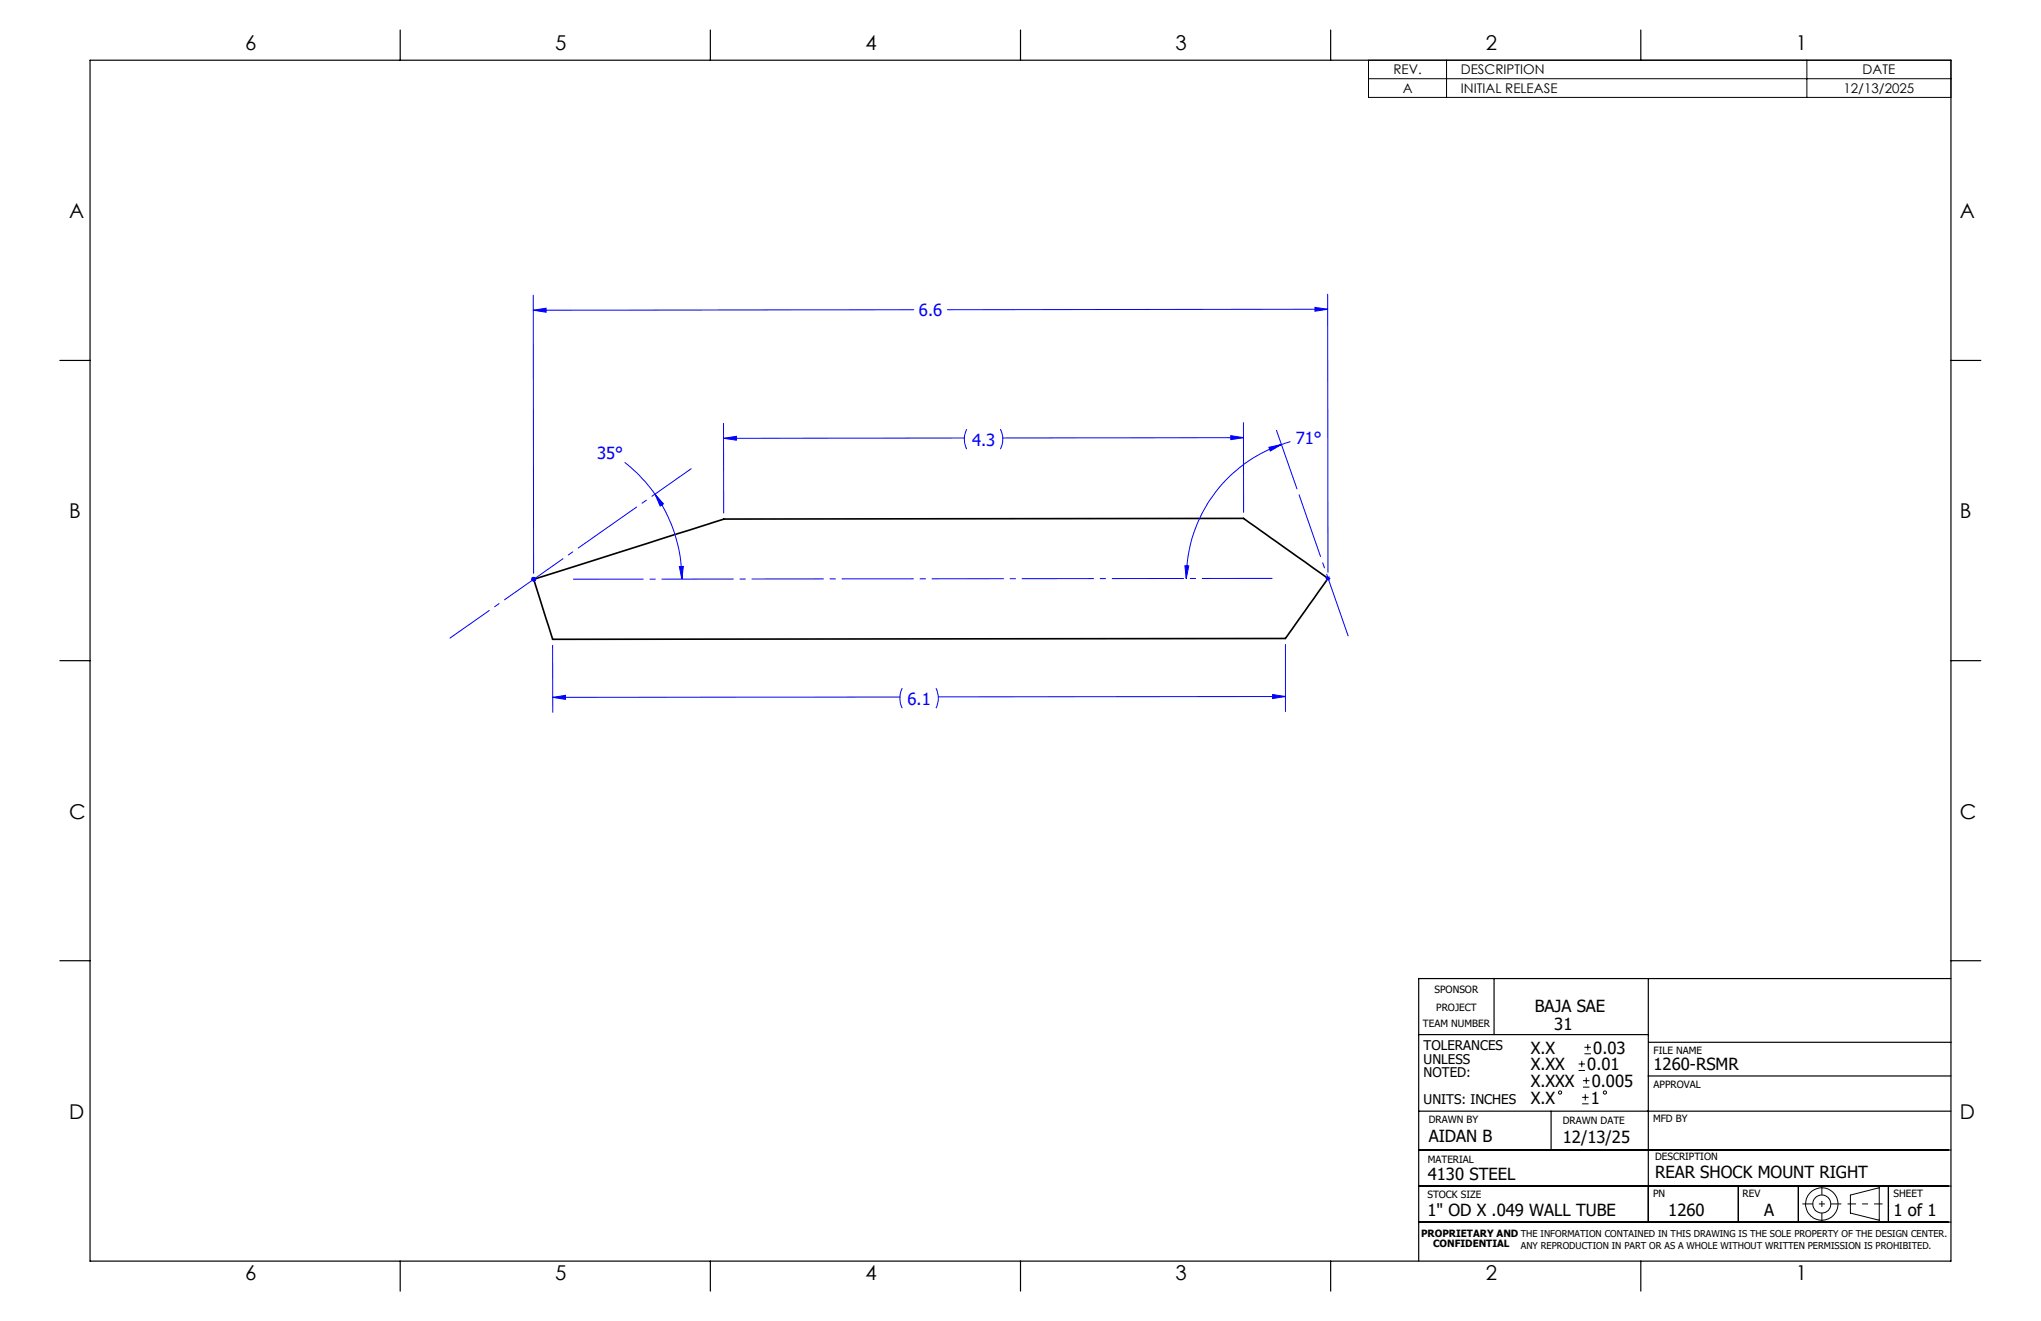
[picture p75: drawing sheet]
<svg xmlns="http://www.w3.org/2000/svg" width="432mm" height="279mm" viewBox="0 0 432 279" stroke-linecap="round" stroke-linejoin="round" font-family="sans-serif">
<defs><g id="words">
<g font-size="4.3">
<text x="51.9" y="10.7">6</text>
<text x="117.5" y="10.7">5</text>
<text x="183.1" y="10.7">4</text>
<text x="248.7" y="10.7">3</text>
<text x="314.3" y="10.7">2</text>
<text x="379.9" y="10.7">1</text>
<text x="14.6" y="46.1">A</text>
<text x="414.7" y="46.1">A</text>
<text x="14.6" y="109.6">B</text>
<text x="414.7" y="109.6">B</text>
<text x="14.6" y="173.1">C</text>
<text x="414.7" y="173.1">C</text>
<text x="14.6" y="236.6">D</text>
<text x="414.7" y="236.6">D</text>
<text x="51.9" y="270.8">6</text>
<text x="117.5" y="270.8">5</text>
<text x="183.1" y="270.8">4</text>
<text x="248.7" y="270.8">3</text>
<text x="314.3" y="270.8">2</text>
<text x="379.9" y="270.8">1</text>
</g>
<g font-size="3.5" fill="#00f">
<text x="194.4" y="66.9">6.6</text>
<text x="205.6" y="94.2">4.3</text>
<text x="274.1" y="94">71°</text>
<text x="126.3" y="97">35°</text>
<text x="192" y="149">6.1</text>
</g>
<g font-size="3.5">
<text x="324.7" y="214">BAJA SAE</text>
<text x="328.8" y="217.9">31</text>
<text x="323.8" y="222.9">X.X</text>
<text x="323.8" y="226.4">X.XX</text>
<text x="335.8" y="226.4">0.01</text>
<text x="337.1" y="222.9">0.03</text>
<text x="349.8" y="226.4">1260-RSMR</text>
<text x="323.8" y="229.9">X.XXX</text>
<text x="323.8" y="233.5">X.X</text>
<text x="336.6" y="233.5">1</text>
<text x="336.8" y="229.9">0.005</text>
<text x="302.3" y="241.5">AIDAN B</text>
<text x="330.6" y="241.7">12/13/25</text>
<text x="302.1" y="249.7">4130 STEEL</text>
<text x="350.1" y="249.1">REAR SHOCK MOUNT RIGHT</text>
<text x="302" y="257.2">1&quot; OD X .049 WALL TUBE</text>
<text x="352.9" y="257.2">1260</text>
<text x="373.2" y="257.2">A</text>
<text x="400.6" y="257.1">1 of 1</text>
</g>
<g font-size="2.8">
<text x="294.8" y="15.7">REV.</text>
<text x="309.1" y="15.7">DESCRIPTION</text>
<text x="394.1" y="15.7">DATE</text>
<text x="296.8" y="19.7">A</text>
<text x="309.1" y="19.7">INITIAL RELEASE</text>
<text x="390" y="19.7">12/13/2025</text>
<text x="301.2" y="222.2">TOLERANCES</text>
<text x="301.2" y="225">UNLESS</text>
<text x="301.2" y="227.8">NOTED:</text>
<text x="301.2" y="233.5">UNITS: INCHES</text>
</g>
<g font-size="2.1">
<text x="303.5" y="210">SPONSOR</text>
<text x="303.8" y="213.9">PROJECT</text>
<text x="301" y="217.3">TEAM NUMBER</text>
<text x="349.8" y="222.9">FILE NAME</text>
<text x="349.8" y="230.2">APPROVAL</text>
<text x="302.3" y="237.5">DRAWN BY</text>
<text x="330.6" y="237.7">DRAWN DATE</text>
<text x="349.7" y="237.3">MFD BY</text>
<text x="302.1" y="245.9">MATERIAL</text>
<text x="350.1" y="245.4">DESCRIPTION</text>
<text x="302" y="253.3">STOCK SIZE</text>
<text x="349.7" y="253.3">PN</text>
<text x="368.7" y="253.2">REV</text>
<text x="400.6" y="253.2">SHEET</text>
<text x="300.7" y="261.6">PROPRIETARY AND THE INFORMATION CONTAINED IN THIS DRAWING IS THE SOLE PROPERTY OF THE DESIGN CENTER.</text>
<text x="303.2" y="263.8">CONFIDENTIAL</text>
</g>
<text font-size="2" x="321.8" y="264.2">ANY REPRODUCTION IN PART OR AS A WHOLE WITHOUT WRITTEN PERMISSION IS PROHIBITED.</text>
</g></defs>
<path d="M112.9 122.5l40.2-12.7 110-.2 17.9 12.7-9.1 12.7-155 .2z" fill="none" stroke="#000" stroke-width=".35"/>
<g fill="none" stroke="#000" stroke-width=".21">
<path d="M289.5 12.7h123.2v7.9h-123.2zM289.5 16.7h123.2M306 12.7v7.9M382.3 12.7v7.9M334 226.4h1.3M334 225h1.3M334.6 224.4v1.3M334.7 233.5h1.4M334.7 232.1h1.4M334.9 229.9h1.4M334.9 228.6h1.4M335.2 222.9h1.4"/>
<path d="M335.2 221.5h1.4M335.4 231.4v1.4M335.6 227.9v1.3M335.9 220.8v1.4M391.5 252.8l6.1-1.6v6.9l-6.1-1.5z"/>
<circle cx="330" cy="231.1" r=".34"/>
<circle cx="339.5" cy="231.1" r=".34"/>
<circle cx="385.4" cy="254.6" r="1.9"/>
<circle cx="385.4" cy="254.7" r="3.4"/>
</g>
<g fill="none" stroke="#00f" stroke-width=".21">
<path d="M112.8 62.4l.1 58.8M112.9 65.6l2.6-.4v.8zM193.3 65.5l-80.4 .1M278.2 65l2.7 .4-2.7 .4zM280.9 62.2l.1 58.9M280.9 65.4l-80.5 .1M132.2 97.8a30.7 30.7 0 0 1 6.4 6.7M153.1 92.7l2.7-.4v.8zM153.1 89.5v19M204 92.6l-50.9 .1M204.5 90.8a4.8 4.8 0 0 0 0 4.2M211.6 90.8a4.5 4.5 0 0 1 0 4.2"/>
<path d="M260.4 92.1l2.7 .5-2.7 .4zM263.1 89.4v19M263.1 92.6h-50.9M268.5 94.6l2.6-.6-2.4 1.4zM270.1 91l4.3 12.4M271.1 94a30.1 30.1 0 0 0-20.1 28.4M273 93.4l-1.9 .6M138.6 104.5l1.8 2.1-.7 .4zM138.6 104.5a31.1 31.1 0 0 1 5.7 18M143.7 119.8h.9l-.3 2.7zM250.7 119.7h.8l-.5 2.7zM112.4 122.5h1"/>
<path d="M112.5 122.2l.7 .7M112.9 122v1M113.2 122.2l-.7 .7M116.9 136.5v14.2M272 136.3v14.2M280.5 122.3h.9M280.6 122l.7 .7M281 121.8v1M281.3 122l-.7 .7M116.9 147.5l2.7-.4v.8zM190.4 147.4l-73.5 .1M190.9 145.6a4.8 4.8 0 0 0 0 4.2"/>
<path d="M198 145.6l.2 .2a4.9 4.9 0 0 1-.2 4M269.2 146.9l2.8 .4-2.8 .4zM272 147.3l-73.5 .1"/>
</g>
<path d="M381.3 254.6h8.3" fill="none" stroke="#000" stroke-width=".21" stroke-dasharray="15.2 1.3 1.3 1.3" stroke-dashoffset="13" stroke-linecap="butt"/>
<path d="M385.4 250.8v7.7" fill="none" stroke="#000" stroke-width=".21" stroke-dasharray="15.2 1.3 1.3 1.3" stroke-dashoffset="13.3" stroke-linecap="butt"/>
<path d="M390.9 254.6h7.4" fill="none" stroke="#000" stroke-width=".21" stroke-dasharray="15.2 1.3 1.3 1.3" stroke-dashoffset="13.4" stroke-linecap="butt"/>
<path d="M146.3 99.1l-51.2 35.9" fill="none" stroke="#00f" stroke-width=".21" stroke-dasharray="15.2 1.3 1.3 1.3" stroke-dashoffset="4.9" stroke-linecap="butt"/>
<path d="M269.2 122.3l-148 .2" fill="none" stroke="#00f" stroke-width=".21" stroke-dasharray="15.2 1.3 1.3 1.3" stroke-dashoffset=".3" stroke-linecap="butt"/>
<path d="M274.8 104.6l10.4 30" fill="none" stroke="#00f" stroke-width=".21" stroke-dasharray="15.2 1.3 1.3 1.3" stroke-dashoffset="1.3" stroke-linecap="butt"/>
<g fill="none" stroke="#000" stroke-width=".25">
<path d="M19 12.7h393.7v254h-393.7zM84.7 6.4v6.3M150.3 6.4v6.3M215.9 6.4v6.3M281.5 6.4v6.3M347.1 6.4v6.3M12.7 76.2h6.3M412.7 76.2h6.4M12.7 139.7h6.3M412.7 139.7h6.4M12.7 203.2h6.3M300.1 218.8h48.6"/>
<path d="M316.1 206.9v11.9M348.7 207v51.5M412.7 207h-112.6v59.7M412.7 203.2h6.4M300.1 235h112.6M328.2 235v8.2M348.7 227.6h64M348.8 220.5h64M300.1 258.5h112.6M300.1 250.9h112.6M300.1 243.2h112.6M367.8 250.9v7.6"/>
<path d="M380.5 250.9v7.6M399.5 250.9v7.6M84.7 266.7v6.4M150.3 266.7v6.4M215.9 266.7v6.4M281.5 266.7v6.4M347.1 266.7v6.4"/>
</g>
<g fill="#00f">
<path d="M260.4 92.1l2.7 .5-2.7 .4zM153.1 92.7l2.7-.4v.8zM116.9 147.5l2.7-.4v.8zM269.2 146.9l2.8 .4-2.8 .4zM268.5 94.6l2.6-.6-2.4 1.4zM250.7 119.7h.8l-.5 2.7z"/>
<path d="M143.7 119.8h.9l-.3 2.7zM138.6 104.5l1.8 2.1-.7 .4zM112.9 65.6l2.6-.4v.8zM278.2 65l2.7 .4-2.7 .4z"/>
</g>
<use href="#words"/>
</svg>
